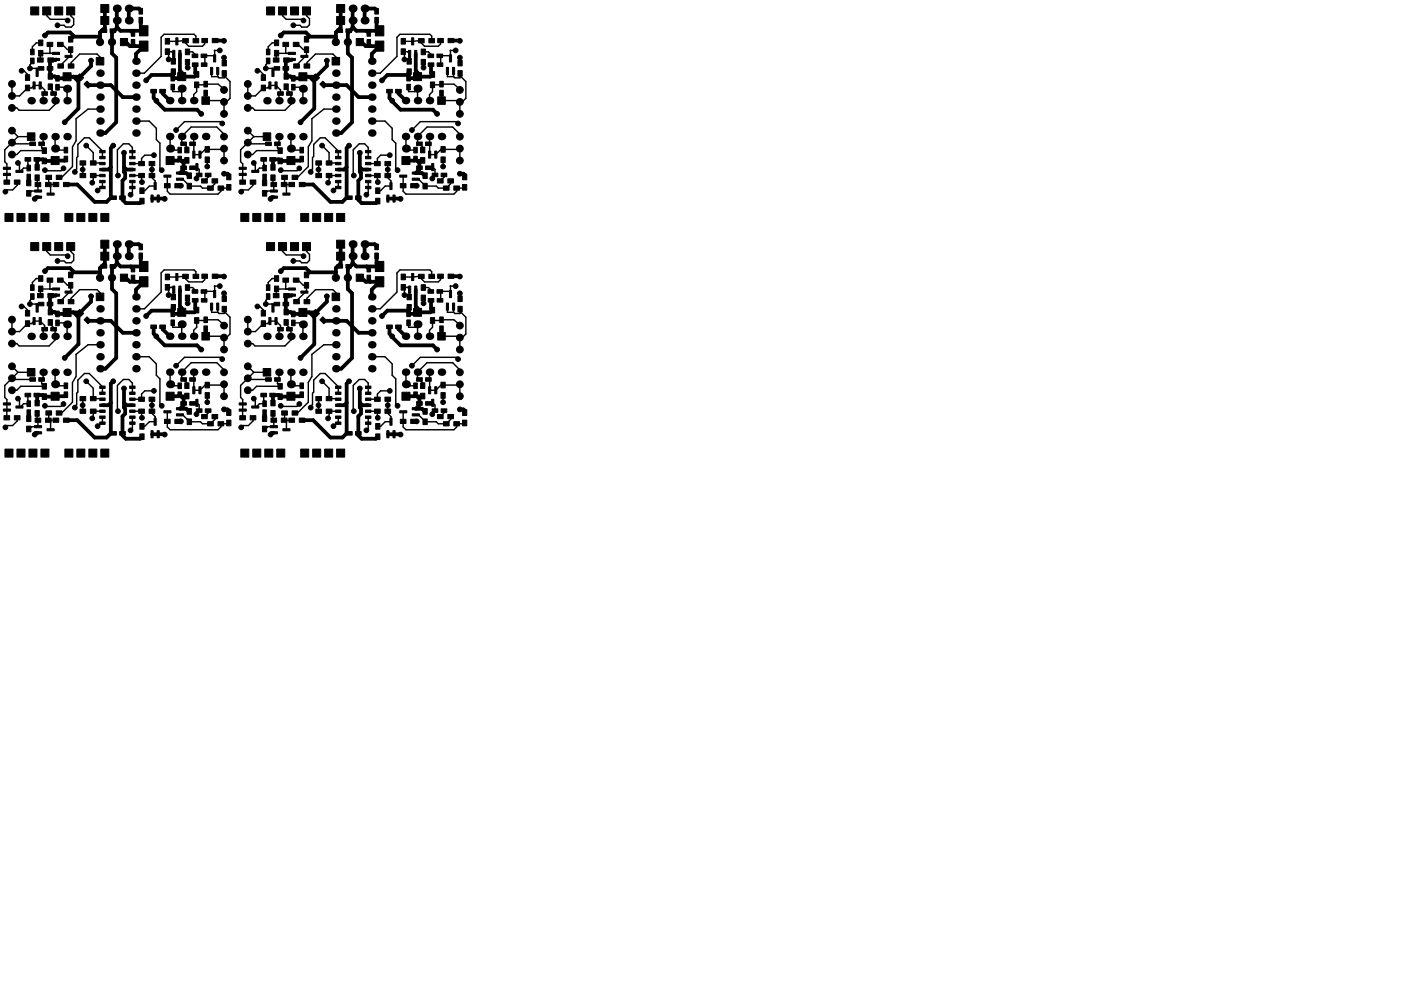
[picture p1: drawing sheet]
<svg xmlns="http://www.w3.org/2000/svg" width="297mm" height="210mm" viewBox="0 0 297 210" stroke-linecap="round" stroke-linejoin="round" font-family="sans-serif">
<g fill="#000" stroke="#000" stroke-width=".21">
<path d="M5.4 15.9h.9v1.2h-.9zM5.4 18.1h.9v1.2h-.9zM6.5 10.4h.7v1.2h-.7zM6.5 12.3h.7v1.2h-.7zM6.5 1.5h1.7v1.7h-1.7zM7 17.4h.4v1.5h-.4zM7.6 14.7h.5v1.5h-.5zM8 12.3h1.2v.9h-1.2zM8.1 14.1h1.2v.8h-1.2zM8.3 17.4h.4v1.5h-.4zM9.1 1.5h1.7v1.7h-1.7zM8.2 10.7h.9v1.2h-.9z"/>
<path d="M8.2 8.5h.9v1.2h-.9zM10 14.1h1.2v.8h-1.2zM10.2 12.3h1.2v.9h-1.2zM10.2 17.8h.9v1.2h-.9zM10.2 15.6h.9v1.2h-.9zM11.1 11.1h1.5v.4h-1.5zM11.1 12.4h1.5v.4h-1.5zM10 9h1.2v.9h-1.2zM11.6 1.5h1.7v1.7h-1.7zM11.8 17.9h.8v1.2h-.8zM11.8 16h.8v1.2h-.8zM13.4 15.4h1.7v1.7h-1.7z"/>
<path d="M12.2 9h1.2v.9h-1.2zM12.3 13.6h1.2v.9h-1.2zM13.8 11.7h1.5v.5h-1.5zM14.1 1.5h1.7v1.7h-1.7zM14.5 7.7h.9v1.2h-.9zM14.5 9.9h.9v1.2h-.9zM14.5 13.6h1.2v.9h-1.2zM16.9 15.7l.8 .8-.6 .6-.8-.8zM17.8 17.8l.7-.6 .8 .9-.6 .6zM20.4 12.2h1.6v1.6h-1.6zM21.4 6.1h1.2v.8h-1.2zM21.4 3.5h1.7v1.7h-1.7z"/>
<path d="M21.4 1h1.7v1.7h-1.7zM23.3 6.1h1.2v.8h-1.2zM25.5 8.2h1.5v1.5h-1.5zM27.8 8.4h.8v1.2h-.8zM27.8 6.5h.8v1.2h-.8zM29.5 3.7h.7v1.2h-.7zM29.5 1.8h.7v1.2h-.7zM29.6 8.7h1.8v2.2h-1.8zM29.6 5.5h1.8v2.1h-1.8zM32 19h1.2v.7h-1.2zM33.9 19h1.2v.7h-1.2zM35 8.2h.9v1.2h-.9z"/>
<path d="M35 10.4h.9v1.2h-.9zM36.3 12.4h.9v1.2h-.9zM36.3 14.6h.9v1.2h-.9zM36.6 10.7h.5v1.5h-.5zM36.2 17.9h.8v1.2h-.8zM36.2 16h.8v1.2h-.8zM37.3 8h.4v1.5h-.4zM37.7 15.4h1.7v1.7h-1.7zM37.9 10.7h.5v1.5h-.5zM38.7 8.2h1.2v.9h-1.2zM39.3 12.6h.9v1.2h-.9zM39.3 10.4h.9v1.2h-.9z"/>
<path d="M40.7 11.5h1.2v.7h-1.2zM40.8 13.3h1.2v.8h-1.2zM40.9 8.2h1.2v.9h-1.2zM41.3 17.4h.9v1.2h-.9zM41.3 15.2h.9v1.2h-.9zM42.6 11.5h1.2v.7h-1.2zM42.7 13.3h1.2v.8h-1.2zM43.2 17.3h.8v1.2h-.8zM42.8 8.2h1.2v.9h-1.2zM44.6 14.3h.5v1.5h-.5zM45.3 11.6h.4v1.5h-.4zM45.9 14.3h.5v1.5h-.5z"/>
<path d="M45 8.2h1.2v.9h-1.2zM47.1 12.8h.9v1.2h-.9zM47.1 15h.9v1.2h-.9zM55.4 15.9h.9v1.2h-.9zM55.4 18.1h.9v1.2h-.9zM56.5 10.4h.7v1.2h-.7zM56.5 12.3h.7v1.2h-.7zM56.5 1.5h1.7v1.7h-1.7zM57 17.4h.4v1.5h-.4zM57.6 14.7h.5v1.5h-.5zM58 12.3h1.2v.9h-1.2zM58.1 14.1h1.2v.8h-1.2z"/>
<path d="M58.3 17.4h.4v1.5h-.4zM59.1 1.5h1.7v1.7h-1.7zM58.2 10.7h.9v1.2h-.9zM58.2 8.5h.9v1.2h-.9zM60 14.1h1.2v.8h-1.2zM60.2 12.3h1.2v.9h-1.2zM60.2 17.8h.9v1.2h-.9zM60.2 15.6h.9v1.2h-.9zM61.1 11.1h1.5v.4h-1.5zM61.1 12.4h1.5v.4h-1.5zM60 9h1.2v.9h-1.2zM61.6 1.5h1.7v1.7h-1.7z"/>
<path d="M61.8 17.9h.8v1.2h-.8zM61.8 16h.8v1.2h-.8zM63.4 15.4h1.7v1.7h-1.7zM62.2 9h1.2v.9h-1.2zM62.3 13.6h1.2v.9h-1.2zM63.8 11.7h1.5v.5h-1.5zM64.1 1.5h1.7v1.7h-1.7zM64.5 7.7h.9v1.2h-.9zM64.5 9.9h.9v1.2h-.9zM64.5 13.6h1.2v.9h-1.2zM66.9 15.7l.8 .8-.6 .6-.8-.8zM67.8 17.8l.7-.6 .8 .9-.6 .6z"/>
<path d="M70.4 12.2h1.6v1.6h-1.6zM71.4 6.1h1.2v.8h-1.2zM71.4 3.5h1.7v1.7h-1.7zM71.4 1h1.7v1.7h-1.7zM73.3 6.1h1.2v.8h-1.2zM75.5 8.2h1.5v1.5h-1.5zM77.8 8.4h.8v1.2h-.8zM77.8 6.5h.8v1.2h-.8zM79.5 3.7h.7v1.2h-.7zM79.5 1.8h.7v1.2h-.7zM79.6 8.7h1.8v2.2h-1.8zM79.6 5.5h1.8v2.1h-1.8z"/>
<path d="M82 19h1.2v.7h-1.2zM83.9 19h1.2v.7h-1.2zM85.1 8.2h.9v1.2h-.9zM85.1 10.4h.9v1.2h-.9zM86.3 12.4h.9v1.2h-.9zM86.3 14.6h.9v1.2h-.9zM86.6 10.7h.5v1.5h-.5zM86.2 17.9h.8v1.2h-.8zM86.2 16h.8v1.2h-.8zM87.3 8h.4v1.5h-.4zM87.7 15.4h1.7v1.7h-1.7zM87.9 10.7h.5v1.5h-.5z"/>
<path d="M88.7 8.2h1.2v.9h-1.2zM89.3 12.6h.9v1.2h-.9zM89.3 10.4h.9v1.2h-.9zM90.7 11.5h1.2v.7h-1.2zM90.8 13.3h1.2v.8h-1.2zM90.9 8.2h1.2v.9h-1.2zM91.3 17.4h.9v1.2h-.9zM91.3 15.2h.9v1.2h-.9zM92.6 11.5h1.2v.7h-1.2zM92.7 13.3h1.2v.8h-1.2zM93.2 17.3h.8v1.2h-.8zM92.8 8.2h1.2v.9h-1.2z"/>
<path d="M94.6 14.3h.5v1.5h-.5zM95.3 11.6h.4v1.5h-.4zM95.9 14.3h.5v1.5h-.5zM95 8.2h1.2v.9h-1.2zM97.1 12.8h.9v1.2h-.9zM97.1 15h.9v1.2h-.9zM.7 35.5h1.5v.4h-1.5zM.7 36.8h1.5v.4h-1.5zM.8 38.2h1.2v.9h-1.2zM3.4 36.1h1.5v.5h-1.5zM3 38.2h1.2v.9h-1.2zM5.3 33.4h1.2v.8h-1.2z"/>
<path d="M6.3 30.1h1.2v.8h-1.2zM5.7 37h.8v1.2h-.8zM5.7 35.1h.8v1.2h-.8zM5.6 38.2h.9v1.2h-.9zM7.2 33.4h1.2v.8h-1.2zM5.8 28.2h1.6v1.6h-1.6zM8.2 30.1h1.2v.8h-1.2zM7.4 37.1h.9v1.2h-.9zM7.4 34.9h.9v1.2h-.9zM7.4 38.7h1.2v.9h-1.2zM8.9 19.5h1.2v.7h-1.2zM8.9 31.4h.9v1.2h-.9z"/>
<path d="M8.9 33.6h.9v1.2h-.9zM10.8 19.5h1.2v.7h-1.2zM9.6 38.7h1.2v.9h-1.2zM9.7 37.2h1.2v.9h-1.2zM11.3 38.7h1.2v.9h-1.2zM10.8 33.2h1.7v1.7h-1.7zM11.9 37.2h1.2v.9h-1.2zM13.6 31.2h.7v1.2h-.7zM13.6 33.1h.7v1.2h-.7zM13.5 38.7h1.2v.9h-1.2zM17 36.8h1.2v.9h-1.2zM17 34.1h1.2v.9h-1.2z"/>
<path d="M19.2 36.8h1.2v.9h-1.2zM19.2 34.1h1.2v.9h-1.2zM21.1 31.9h1.2v.5h-1.2zM21.1 33.2h1.2v.5h-1.2zM21.1 34.4h1.2v.6h-1.2zM21.1 35.7h1.2v.5h-1.2zM21.1 37h1.2v.5h-1.2zM21.1 38.3h1.2v.5h-1.2zM21.1 39.5h1.2v.5h-1.2zM27.5 39.5h1.1v.5h-1.1zM27.5 38.3h1.1v.5h-1.1zM27.5 35.7h1.1v.5h-1.1z"/>
<path d="M27.5 34.4h1.1v.6h-1.1zM27.5 33.2h1.1v.5h-1.1zM27.5 31.9h1.1v.5h-1.1zM27.5 37h1.1v.5h-1.1zM29.4 34.3h1.2v.9h-1.2zM29.4 36.8h1.2v.9h-1.2zM29.6 39.9h.9v1.2h-.9zM31.6 34.3h1.2v.9h-1.2zM31.6 36.8h1.2v.9h-1.2zM34.9 39h1.2v.9h-1.2zM34.7 37.1h1.6v.5h-1.6zM35.2 33.2h1.7v1.7h-1.7z"/>
<path d="M37.7 31.2h.8v1.2h-.8zM37.7 33.1h.8v1.2h-.8zM37.1 39h1.2v.9h-1.2zM37.4 37.8h1.5v.4h-1.5zM37.4 36.5h1.5v.4h-1.5zM39.2 31.2h.9v1.2h-.9zM39.2 33.4h.9v1.2h-.9zM38.3 30.1h1.2v.8h-1.2zM38.3 35.2h1.2v.8h-1.2zM39.7 36.7h.9v1.2h-.9zM40.9 32.1h.4v1.5h-.4zM40.2 30.1h1.2v.8h-1.2z"/>
<path d="M40.2 35.2h1.2v.8h-1.2zM41.5 34.7h.5v1.5h-.5zM42.2 32.1h.4v1.5h-.4zM42.8 20.5h1.6v1.6h-1.6zM41.6 36.7h1.2v.8h-1.2zM42.7 37.9h1.2v.9h-1.2zM43.2 19.2h.8v1.2h-.8zM43.5 33.3h.9v1.2h-.9zM43.5 31.1h.9v1.2h-.9zM43.5 36.7h1.2v.8h-1.2zM44 39.5h1.2v.9h-1.2zM45 37.9h1.2v.9h-1.2z"/>
<path d="M46.2 39.5h1.2v.9h-1.2zM48.1 36.9h.9v1.2h-.9zM48.1 39.1h.9v1.2h-.9zM50.7 35.5h1.5v.4h-1.5zM50.7 36.8h1.5v.4h-1.5zM50.8 38.2h1.2v.9h-1.2zM53.4 36.1h1.5v.5h-1.5zM53 38.2h1.2v.9h-1.2zM55.3 33.4h1.2v.8h-1.2zM56.3 30.1h1.2v.8h-1.2zM55.7 37h.8v1.2h-.8zM55.7 35.1h.8v1.2h-.8z"/>
<path d="M55.6 38.2h.9v1.2h-.9zM57.2 33.4h1.2v.8h-1.2zM55.8 28.2h1.6v1.6h-1.6zM58.2 30.1h1.2v.8h-1.2zM57.4 37.1h.9v1.2h-.9zM57.4 34.9h.9v1.2h-.9zM57.4 38.7h1.2v.9h-1.2zM58.9 19.5h1.2v.7h-1.2zM58.9 31.4h.9v1.2h-.9zM58.9 33.6h.9v1.2h-.9zM60.8 19.5h1.2v.7h-1.2zM59.6 38.7h1.2v.9h-1.2z"/>
<path d="M59.7 37.2h1.2v.9h-1.2zM61.3 38.7h1.2v.9h-1.2zM60.8 33.2h1.7v1.7h-1.7zM61.9 37.2h1.2v.9h-1.2zM63.6 31.2h.7v1.2h-.7zM63.6 33.1h.7v1.2h-.7zM63.5 38.7h1.2v.9h-1.2zM67 36.8h1.2v.9h-1.2zM67 34.1h1.2v.9h-1.2zM69.2 36.8h1.2v.9h-1.2zM69.2 34.1h1.2v.9h-1.2zM71.1 31.9h1.2v.5h-1.2z"/>
<path d="M71.1 33.2h1.2v.5h-1.2zM71.1 34.4h1.2v.6h-1.2zM71.1 35.7h1.2v.5h-1.2zM71.1 37h1.2v.5h-1.2zM71.1 38.3h1.2v.5h-1.2zM71.1 39.5h1.2v.5h-1.2zM77.5 39.5h1.1v.5h-1.1zM77.5 38.3h1.1v.5h-1.1zM77.5 35.7h1.1v.5h-1.1zM77.5 34.4h1.1v.6h-1.1zM77.5 33.2h1.1v.5h-1.1zM77.5 31.9h1.1v.5h-1.1z"/>
<path d="M77.5 37h1.1v.5h-1.1zM79.4 34.3h1.2v.9h-1.2zM79.4 36.8h1.2v.9h-1.2zM79.6 39.9h.9v1.2h-.9zM81.6 34.3h1.2v.9h-1.2zM81.6 36.8h1.2v.9h-1.2zM84.9 39h1.2v.9h-1.2zM84.7 37.1h1.6v.5h-1.6zM85.2 33.2h1.7v1.7h-1.7zM87.7 31.2h.8v1.2h-.8zM87.7 33.1h.8v1.2h-.8zM87.1 39h1.2v.9h-1.2z"/>
<path d="M87.4 37.8h1.5v.4h-1.5zM87.4 36.5h1.5v.4h-1.5zM89.2 31.2h.9v1.2h-.9zM89.2 33.4h.9v1.2h-.9zM88.3 35.2h1.2v.8h-1.2zM88.3 30.1h1.2v.8h-1.2zM89.7 36.7h.9v1.2h-.9zM90.9 32.1h.4v1.5h-.4zM90.2 35.2h1.2v.8h-1.2zM90.2 30.1h1.2v.8h-1.2zM91.5 34.7h.5v1.5h-.5zM92.2 32.1h.4v1.5h-.4z"/>
<path d="M92.8 20.5h1.6v1.6h-1.6zM91.6 36.7h1.2v.8h-1.2zM92.7 37.9h1.3v.9h-1.3zM93.2 19.2h.8v1.2h-.8zM93.5 33.3h.9v1.2h-.9zM93.5 31.1h.9v1.2h-.9zM93.5 36.7h1.2v.8h-1.2zM94 39.5h1.2v.9h-1.2zM95 37.9h1.1v.9h-1.1zM96.2 39.5h1.2v.9h-1.2zM98.1 36.9h.9v1.2h-.9zM98.1 39.1h.9v1.2h-.9z"/>
<path d="M1.1 45.3h1.7v1.7h-1.7zM3.6 45.3h1.7v1.7h-1.7zM6.1 45.3h1.7v1.7h-1.7zM6.5 51.5h1.7v1.7h-1.7zM5.6 40.4h.9v1.2h-.9zM7.3 40.3h1.5v.5h-1.5zM7.3 41.6h1.5v.5h-1.5zM8.7 45.3h1.7v1.7h-1.7zM9.1 51.5h1.7v1.7h-1.7zM8.2 58.5h.9v1.2h-.9zM10 41h1.5v.4h-1.5zM10 59h1.2v.9h-1.2z"/>
<path d="M11.6 51.5h1.7v1.7h-1.7zM12.2 59h1.2v.9h-1.2zM13.8 45.3h1.7v1.7h-1.7zM14.1 51.5h1.7v1.7h-1.7zM14.5 57.7h.9v1.2h-.9zM14.5 59.9h.9v1.2h-.9zM16.3 45.3h1.7v1.7h-1.7zM18.8 45.3h1.7v1.7h-1.7zM21.4 45.3h1.7v1.7h-1.7zM21.4 56.1h1.2v.8h-1.2zM21.4 53.5h1.7v1.7h-1.7zM21.4 51h1.7v1.7h-1.7z"/>
<path d="M23.3 56.1h1.2v.8h-1.2zM23.5 41.6h1.2v.7h-1.2zM25.4 41.6h1.2v.7h-1.2zM25.5 58.2h1.5v1.5h-1.5zM27.8 58.4h.8v1.2h-.8zM27.8 56.5h.8v1.2h-.8zM29.6 42.1h.9v1.2h-.9zM29.5 53.7h.7v1.2h-.7zM29.5 51.8h.7v1.2h-.7zM29.6 55.5h1.8v2.1h-1.8zM32 41.4h.5v1.5h-.5zM32.7 38.7h.4v1.5h-.4z"/>
<path d="M33.3 41.4h.5v1.5h-.5zM35 58.2h.9v1.2h-.9zM37.3 58h.4v1.5h-.4zM38.7 58.2h1.2v.9h-1.2zM39.7 38.9h.9v1.2h-.9zM40.9 58.2h1.2v.9h-1.2zM42.8 58.2h1.2v.9h-1.2zM45 58.2h1.2v.9h-1.2zM51.1 45.3h1.7v1.7h-1.7zM53.6 45.3h1.7v1.7h-1.7zM56.1 45.3h1.7v1.7h-1.7zM56.5 51.5h1.7v1.7h-1.7z"/>
<path d="M55.6 40.4h.9v1.2h-.9zM57.3 40.3h1.5v.5h-1.5zM57.3 41.6h1.5v.5h-1.5zM58.7 45.3h1.7v1.7h-1.7zM59.1 51.5h1.7v1.7h-1.7zM58.2 58.5h.9v1.2h-.9zM60 41h1.5v.4h-1.5zM60 59h1.2v.9h-1.2zM61.6 51.5h1.7v1.7h-1.7zM62.2 59h1.2v.9h-1.2zM63.8 45.3h1.7v1.7h-1.7zM64.1 51.5h1.7v1.7h-1.7z"/>
<path d="M64.5 57.7h.9v1.2h-.9zM64.5 59.9h.9v1.2h-.9zM66.3 45.3h1.7v1.7h-1.7zM68.8 45.3h1.7v1.7h-1.7zM71.4 45.3h1.7v1.7h-1.7zM71.4 56.1h1.2v.8h-1.2zM71.4 53.5h1.7v1.7h-1.7zM71.4 51h1.7v1.7h-1.7zM73.3 56.1h1.2v.8h-1.2zM73.5 41.6h1.2v.7h-1.2zM75.4 41.6h1.2v.7h-1.2zM75.5 58.2h1.5v1.5h-1.5z"/>
<path d="M77.8 58.4h.8v1.2h-.8zM77.8 56.5h.8v1.2h-.8zM79.6 42.1h.9v1.2h-.9zM79.5 53.7h.7v1.2h-.7zM79.5 51.8h.7v1.2h-.7zM79.6 55.5h1.8v2.1h-1.8zM82 41.4h.5v1.5h-.5zM82.7 38.7h.4v1.5h-.4zM83.3 41.4h.5v1.5h-.5zM85.1 58.2h.9v1.2h-.9zM87.3 58h.4v1.5h-.4zM88.7 58.2h1.2v.9h-1.2z"/>
<path d="M89.7 38.9h.9v1.2h-.9zM90.9 58.2h1.2v.9h-1.2zM92.8 58.2h1.2v.9h-1.2zM95 58.2h1.2v.9h-1.2zM5.4 65.9h.9v1.2h-.9zM5.4 68.1h.9v1.2h-.9zM6.5 60.4h.7v1.2h-.7zM6.5 62.3h.7v1.2h-.7zM7 67.4h.4v1.5h-.4zM5.8 78.2h1.6v1.6h-1.6zM7.6 64.7h.5v1.5h-.5zM8 62.3h1.2v.9h-1.2z"/>
<path d="M8.1 64.1h1.2v.8h-1.2zM8.3 67.4h.4v1.5h-.4zM8.9 69.5h1.2v.7h-1.2zM8.2 60.7h.9v1.2h-.9zM10 64.1h1.2v.8h-1.2zM10.2 62.3h1.2v.9h-1.2zM10.8 69.5h1.2v.7h-1.2zM10.2 67.8h.9v1.2h-.9zM10.2 65.6h.9v1.2h-.9zM11.1 61.1h1.5v.4h-1.5zM11.1 62.4h1.5v.4h-1.5zM11.8 67.9h.8v1.2h-.8z"/>
<path d="M11.8 66h.8v1.2h-.8zM13.4 65.4h1.7v1.7h-1.7zM12.3 63.6h1.2v.9h-1.2zM13.8 61.7h1.5v.5h-1.5zM14.5 63.6h1.2v.9h-1.2zM16.3 66.3l.6-.6 .8 .8-.6 .6zM18.5 67.2l.8 .9-.6 .6-.9-.9zM20.4 62.2h1.6v1.6h-1.6zM29.6 58.7h1.8v2.2h-1.8zM32 69h1.2v.7h-1.2zM33.9 69h1.2v.7h-1.2zM35 60.4h.9v1.2h-.9z"/>
<path d="M36.3 62.4h.9v1.2h-.9zM36.3 64.6h.9v1.2h-.9zM36.6 60.7h.5v1.5h-.5zM36.2 67.9h.8v1.2h-.8zM36.2 66h.8v1.2h-.8zM37.7 65.4h1.7v1.7h-1.7zM37.9 60.7h.5v1.5h-.5zM39.3 62.6h.9v1.2h-.9zM39.3 60.4h.9v1.2h-.9zM40.7 61.5h1.2v.7h-1.2zM40.8 63.3h1.2v.8h-1.2zM41.3 67.4h.9v1.2h-.9z"/>
<path d="M41.3 65.2h.9v1.2h-.9zM42.6 61.5h1.2v.7h-1.2zM42.8 70.5h1.6v1.6h-1.6zM42.7 63.3h1.2v.8h-1.2zM43.2 69.2h.8v1.2h-.8zM43.2 67.3h.8v1.2h-.8zM44.6 64.3h.5v1.5h-.5zM45.3 61.6h.4v1.5h-.4zM45.9 64.3h.5v1.5h-.5zM47.1 62.8h.9v1.2h-.9zM47.1 65h.9v1.2h-.9zM55.4 65.9h.9v1.2h-.9z"/>
<path d="M55.4 68.1h.9v1.2h-.9zM56.5 60.4h.7v1.2h-.7zM56.5 62.3h.7v1.2h-.7zM57 67.4h.4v1.5h-.4zM55.8 78.2h1.6v1.6h-1.6zM57.6 64.7h.5v1.5h-.5zM58 62.3h1.2v.9h-1.2zM58.1 64.1h1.2v.8h-1.2zM58.3 67.4h.4v1.5h-.4zM58.9 69.5h1.2v.7h-1.2zM58.2 60.7h.9v1.2h-.9zM60 64.1h1.2v.8h-1.2z"/>
<path d="M60.2 62.3h1.2v.9h-1.2zM60.8 69.5h1.2v.7h-1.2zM60.2 67.8h.9v1.2h-.9zM60.2 65.6h.9v1.2h-.9zM61.1 61.1h1.5v.4h-1.5zM61.1 62.4h1.5v.4h-1.5zM61.8 67.9h.8v1.2h-.8zM61.8 66h.8v1.2h-.8zM63.4 65.4h1.7v1.7h-1.7zM62.3 63.6h1.2v.9h-1.2zM63.8 61.7h1.5v.5h-1.5zM64.5 63.6h1.2v.9h-1.2z"/>
<path d="M66.3 66.3l.6-.6 .8 .8-.6 .6zM68.5 67.2l.8 .9-.6 .6-.9-.9zM70.4 62.2h1.6v1.6h-1.6zM79.6 58.7h1.8v2.2h-1.8zM82 69h1.2v.7h-1.2zM83.9 69h1.2v.7h-1.2zM85.1 60.4h.9v1.2h-.9zM86.3 62.4h.9v1.2h-.9zM86.3 64.6h.9v1.2h-.9zM86.6 60.7h.5v1.5h-.5zM86.2 67.9h.8v1.2h-.8zM86.2 66h.8v1.2h-.8z"/>
<path d="M87.7 65.4h1.7v1.7h-1.7zM87.9 60.7h.5v1.5h-.5zM89.3 62.6h.9v1.2h-.9zM89.3 60.4h.9v1.2h-.9zM90.7 61.5h1.2v.7h-1.2zM90.8 63.3h1.2v.8h-1.2zM91.3 67.4h.9v1.2h-.9zM91.3 65.2h.9v1.2h-.9zM92.6 61.5h1.2v.7h-1.2zM92.8 70.5h1.6v1.6h-1.6zM92.7 63.3h1.2v.8h-1.2zM93.2 69.2h.8v1.2h-.8z"/>
<path d="M93.2 67.3h.8v1.2h-.8zM94.6 64.3h.5v1.5h-.5zM95.3 61.6h.4v1.5h-.4zM95.9 64.3h.5v1.5h-.5zM97.1 62.8h.9v1.2h-.9zM97.1 65h.9v1.2h-.9zM.7 85.5h1.5v.4h-1.5zM.7 86.8h1.5v.4h-1.5zM1.1 95.3h1.7v1.7h-1.7zM.8 88.2h1.2v.9h-1.2zM3.4 86.1h1.5v.5h-1.5zM3.6 95.3h1.7v1.7h-1.7z"/>
<path d="M3 88.2h1.2v.9h-1.2zM5.3 83.4h1.2v.8h-1.2zM6.1 95.3h1.7v1.7h-1.7zM6.3 80.1h1.2v.8h-1.2zM5.7 87h.8v1.2h-.8zM5.7 85.1h.8v1.2h-.8zM5.6 90.4h.9v1.2h-.9zM5.6 88.2h.9v1.2h-.9zM7.2 83.4h1.2v.8h-1.2zM7.3 90.3h1.5v.5h-1.5zM7.3 91.6h1.5v.5h-1.5zM8.2 80.1h1.2v.8h-1.2z"/>
<path d="M7.4 87.1h.9v1.2h-.9zM7.4 84.9h.9v1.2h-.9zM7.4 88.7h1.2v.9h-1.2zM8.7 95.3h1.7v1.7h-1.7zM8.9 81.4h.9v1.2h-.9zM8.9 83.6h.9v1.2h-.9zM10 91h1.5v.4h-1.5zM9.6 88.7h1.2v.9h-1.2zM9.7 87.2h1.2v.9h-1.2zM11.3 88.7h1.2v.9h-1.2zM10.8 83.2h1.7v1.7h-1.7zM11.9 87.2h1.2v.9h-1.2z"/>
<path d="M13.6 81.2h.7v1.2h-.7zM13.6 83.1h.7v1.2h-.7zM13.8 95.3h1.7v1.7h-1.7zM13.5 88.7h1.2v.9h-1.2zM16.3 95.3h1.7v1.7h-1.7zM17 86.8h1.2v.9h-1.2zM17 84.1h1.2v.9h-1.2zM18.8 95.3h1.7v1.7h-1.7zM19.2 86.8h1.2v.9h-1.2zM19.2 84.1h1.2v.9h-1.2zM21.1 81.9h1.2v.5h-1.2zM21.1 83.2h1.2v.5h-1.2z"/>
<path d="M21.1 84.4h1.2v.6h-1.2zM21.1 85.7h1.2v.5h-1.2zM21.1 87h1.2v.5h-1.2zM21.1 88.3h1.2v.5h-1.2zM21.1 89.5h1.2v.5h-1.2zM21.4 95.3h1.7v1.7h-1.7zM23.5 91.6h1.2v.7h-1.2zM25.4 91.6h1.2v.7h-1.2zM27.5 89.5h1.1v.5h-1.1zM27.5 88.3h1.1v.5h-1.1zM27.5 85.7h1.1v.5h-1.1zM27.5 84.4h1.1v.6h-1.1z"/>
<path d="M27.5 83.2h1.1v.5h-1.1zM27.5 81.9h1.1v.5h-1.1zM27.5 87h1.1v.5h-1.1zM29.4 84.3h1.2v.9h-1.2zM29.4 86.8h1.2v.9h-1.2zM29.6 89.9h.9v1.2h-.9zM29.6 92.1h.9v1.2h-.9zM31.6 84.3h1.2v.9h-1.2zM31.6 86.8h1.2v.9h-1.2zM32 91.4h.5v1.5h-.5zM32.7 88.7h.4v1.5h-.4zM33.3 91.4h.5v1.5h-.5z"/>
<path d="M34.9 89h1.2v.9h-1.2zM34.7 87.1h1.6v.5h-1.6zM35.2 83.2h1.7v1.7h-1.7zM37.7 81.2h.8v1.2h-.8zM37.7 83.1h.8v1.2h-.8zM37.1 89h1.2v.9h-1.2zM37.4 87.8h1.5v.4h-1.5zM37.4 86.5h1.5v.4h-1.5zM39.2 81.2h.9v1.2h-.9zM39.2 83.4h.9v1.2h-.9zM38.3 85.2h1.2v.8h-1.2zM38.3 80.1h1.2v.8h-1.2z"/>
<path d="M39.7 88.9h.9v1.2h-.9zM39.7 86.7h.9v1.2h-.9zM40.9 82.1h.4v1.5h-.4zM40.2 85.2h1.2v.8h-1.2zM40.2 80.1h1.2v.8h-1.2zM41.5 84.7h.5v1.5h-.5zM42.2 82.1h.4v1.5h-.4zM41.6 86.7h1.2v.8h-1.2zM42.7 87.9h1.2v.9h-1.2zM43.5 83.3h.9v1.2h-.9zM43.5 81.1h.9v1.2h-.9zM43.5 86.7h1.2v.8h-1.2z"/>
<path d="M44 89.5h1.2v.9h-1.2zM45 87.9h1.2v.9h-1.2zM46.2 89.5h1.2v.9h-1.2zM48.1 86.9h.9v1.2h-.9zM48.1 89.1h.9v1.2h-.9zM50.7 85.5h1.5v.4h-1.5zM50.7 86.8h1.5v.4h-1.5zM51.1 95.3h1.7v1.7h-1.7zM50.8 88.2h1.2v.9h-1.2zM53.4 86.1h1.5v.5h-1.5zM53.6 95.3h1.7v1.7h-1.7zM53 88.2h1.2v.9h-1.2z"/>
<path d="M55.3 83.4h1.2v.8h-1.2zM56.1 95.3h1.7v1.7h-1.7zM56.3 80.1h1.2v.8h-1.2zM55.7 87h.8v1.2h-.8zM55.7 85.1h.8v1.2h-.8zM55.6 90.4h.9v1.2h-.9zM55.6 88.2h.9v1.2h-.9zM57.2 83.4h1.2v.8h-1.2zM57.3 90.3h1.5v.5h-1.5zM57.3 91.6h1.5v.5h-1.5zM58.2 80.1h1.2v.8h-1.2zM57.4 87.1h.9v1.2h-.9z"/>
<path d="M57.4 84.9h.9v1.2h-.9zM57.4 88.7h1.2v.9h-1.2zM58.7 95.3h1.7v1.7h-1.7zM58.9 81.4h.9v1.2h-.9zM58.9 83.6h.9v1.2h-.9zM60 91h1.5v.4h-1.5zM59.6 88.7h1.2v.9h-1.2zM59.7 87.2h1.2v.9h-1.2zM61.3 88.7h1.2v.9h-1.2zM60.8 83.2h1.7v1.7h-1.7zM61.9 87.2h1.2v.9h-1.2zM63.6 81.2h.7v1.2h-.7z"/>
<path d="M63.6 83.1h.7v1.2h-.7zM63.8 95.3h1.7v1.7h-1.7zM63.5 88.7h1.2v.9h-1.2zM66.3 95.3h1.7v1.7h-1.7zM67 86.8h1.2v.9h-1.2zM67 84.1h1.2v.9h-1.2zM68.8 95.3h1.7v1.7h-1.7zM69.2 86.8h1.2v.9h-1.2zM69.2 84.1h1.2v.9h-1.2zM71.1 81.9h1.2v.5h-1.2zM71.1 83.2h1.2v.5h-1.2zM71.1 84.4h1.2v.6h-1.2z"/>
<path d="M71.1 85.7h1.2v.5h-1.2zM71.1 87h1.2v.5h-1.2zM71.1 88.3h1.2v.5h-1.2zM71.1 89.5h1.2v.5h-1.2zM71.4 95.3h1.7v1.7h-1.7zM73.5 91.6h1.2v.7h-1.2zM75.4 91.6h1.2v.7h-1.2zM77.5 89.5h1.1v.5h-1.1zM77.5 88.3h1.1v.5h-1.1zM77.5 85.7h1.1v.5h-1.1zM77.5 84.4h1.1v.6h-1.1zM77.5 83.2h1.1v.5h-1.1z"/>
<path d="M77.5 81.9h1.1v.5h-1.1zM77.5 87h1.1v.5h-1.1zM79.4 84.3h1.2v.9h-1.2zM79.4 86.8h1.2v.9h-1.2zM79.6 89.9h.9v1.2h-.9zM79.6 92.1h.9v1.2h-.9zM81.6 84.3h1.2v.9h-1.2zM81.6 86.8h1.2v.9h-1.2zM82 91.4h.5v1.5h-.5zM82.7 88.7h.4v1.5h-.4zM83.3 91.4h.5v1.5h-.5zM84.9 89h1.2v.9h-1.2z"/>
<path d="M84.7 87.1h1.6v.5h-1.6zM85.2 83.2h1.7v1.7h-1.7zM87.7 81.2h.8v1.2h-.8zM87.7 83.1h.8v1.2h-.8zM87.1 89h1.2v.9h-1.2zM87.4 87.8h1.5v.4h-1.5zM87.4 86.5h1.5v.4h-1.5zM89.2 81.2h.9v1.2h-.9zM89.2 83.4h.9v1.2h-.9zM88.3 85.2h1.2v.8h-1.2zM88.3 80.1h1.2v.8h-1.2zM89.7 88.9h.9v1.2h-.9z"/>
<path d="M89.7 86.7h.9v1.2h-.9zM90.9 82.1h.4v1.5h-.4zM90.2 85.2h1.2v.8h-1.2zM90.2 80.1h1.2v.8h-1.2zM91.5 84.7h.5v1.5h-.5zM92.2 82.1h.4v1.5h-.4zM91.6 86.7h1.2v.8h-1.2zM92.7 87.9h1.3v.9h-1.3zM93.5 83.3h.9v1.2h-.9zM93.5 81.1h.9v1.2h-.9zM93.5 86.7h1.2v.8h-1.2zM94 89.5h1.2v.9h-1.2z"/>
<path d="M95 87.9h1.1v.9h-1.1zM96.2 89.5h1.2v.9h-1.2zM98.1 86.9h.9v1.2h-.9zM98.1 89.1h.9v1.2h-.9z"/>
<circle cx="2.5" cy="17.8" r=".72"/>
<circle cx="4.6" cy="15" r=".5"/>
<circle cx="6.3" cy="14.5" r=".5"/>
<circle cx="9.5" cy="7.5" r=".5"/>
<circle cx="12.2" cy="5.4" r=".5"/>
<circle cx="14.4" cy="4.4" r=".5"/>
<circle cx="19.3" cy="12.9" r=".5"/>
<circle cx="21.2" cy="8.9" r=".76"/>
<circle cx="23.7" cy="8.9" r=".76"/>
<circle cx="31" cy="17.1" r=".5"/>
<circle cx="35.8" cy="12.6" r=".5"/>
<circle cx="39.8" cy="14.4" r=".5"/>
<circle cx="46.6" cy="10.7" r=".5"/>
<circle cx="47.5" cy="19.1" r=".72"/>
<circle cx="47.5" cy="12.2" r=".5"/>
<circle cx="47.5" cy="8.7" r=".5"/>
<circle cx="52.5" cy="17.8" r=".72"/>
<circle cx="54.6" cy="15" r=".5"/>
<circle cx="56.4" cy="14.5" r=".5"/>
<circle cx="59.5" cy="7.5" r=".5"/>
<circle cx="62.2" cy="5.4" r=".5"/>
<circle cx="64.4" cy="4.4" r=".5"/>
<circle cx="69.3" cy="12.9" r=".5"/>
<circle cx="71.2" cy="8.9" r=".76"/>
<circle cx="73.7" cy="8.9" r=".76"/>
<circle cx="81" cy="17.1" r=".5"/>
<circle cx="85.8" cy="12.6" r=".5"/>
<circle cx="89.8" cy="14.4" r=".5"/>
<circle cx="96.6" cy="10.7" r=".5"/>
<circle cx="97.5" cy="19.1" r=".72"/>
<circle cx="97.5" cy="12.2" r=".5"/>
<circle cx="97.5" cy="8.7" r=".5"/>
<circle cx="2.5" cy="32.8" r=".72"/>
<circle cx="2.5" cy="27.7" r=".72"/>
<circle cx="2.5" cy="22.9" r=".72"/>
<circle cx="2.5" cy="30.3" r=".72"/>
<circle cx="2.5" cy="20.4" r=".72"/>
<circle cx="3.8" cy="34.6" r=".5"/>
<circle cx="9.5" cy="36.1" r=".5"/>
<circle cx="13.5" cy="35.7" r=".5"/>
<circle cx="13.7" cy="25.9" r=".5"/>
<circle cx="15.9" cy="36.5" r=".5"/>
<circle cx="17.5" cy="36" r=".5"/>
<circle cx="18.3" cy="30.9" r=".5"/>
<circle cx="19.6" cy="38.8" r=".5"/>
<circle cx="24" cy="30.9" r=".5"/>
<circle cx="25" cy="37.2" r=".5"/>
<circle cx="26.3" cy="32.4" r=".5"/>
<circle cx="30.1" cy="38.6" r=".5"/>
<circle cx="32.2" cy="36" r=".5"/>
<circle cx="32.6" cy="32.9" r=".5"/>
<circle cx="33.1" cy="21.4" r=".5"/>
<circle cx="34.3" cy="36.1" r=".5"/>
<circle cx="37.3" cy="27.6" r=".5"/>
<circle cx="38.4" cy="39.4" r=".5"/>
<circle cx="41.7" cy="37.9" r=".5"/>
<circle cx="42.7" cy="24.2" r=".5"/>
<circle cx="43.9" cy="35.3" r=".5"/>
<circle cx="47.1" cy="26.2" r=".5"/>
<circle cx="47.5" cy="21.6" r=".72"/>
<circle cx="47.5" cy="31.5" r=".72"/>
<circle cx="47.5" cy="34.1" r=".72"/>
<circle cx="47.5" cy="29" r=".72"/>
<circle cx="47.5" cy="24.2" r=".72"/>
<circle cx="47.5" cy="36.9" r=".5"/>
<circle cx="52.5" cy="30.3" r=".72"/>
<circle cx="52.5" cy="27.7" r=".72"/>
<circle cx="52.5" cy="22.9" r=".72"/>
<circle cx="52.5" cy="32.8" r=".72"/>
<circle cx="52.5" cy="20.4" r=".72"/>
<circle cx="53.8" cy="34.6" r=".5"/>
<circle cx="59.5" cy="36.1" r=".5"/>
<circle cx="63.5" cy="35.7" r=".5"/>
<circle cx="63.7" cy="25.9" r=".5"/>
<circle cx="65.9" cy="36.5" r=".5"/>
<circle cx="67.5" cy="36" r=".5"/>
<circle cx="68.3" cy="30.9" r=".5"/>
<circle cx="69.6" cy="38.8" r=".5"/>
<circle cx="74" cy="30.9" r=".5"/>
<circle cx="75" cy="37.2" r=".5"/>
<circle cx="76.3" cy="32.4" r=".5"/>
<circle cx="80.1" cy="38.6" r=".5"/>
<circle cx="82.2" cy="36" r=".5"/>
<circle cx="82.6" cy="32.9" r=".5"/>
<circle cx="83.1" cy="21.4" r=".5"/>
<circle cx="84.3" cy="36.1" r=".5"/>
<circle cx="87.3" cy="27.6" r=".5"/>
<circle cx="88.4" cy="39.4" r=".5"/>
<circle cx="91.7" cy="37.9" r=".5"/>
<circle cx="92.7" cy="24.2" r=".5"/>
<circle cx="93.9" cy="35.3" r=".5"/>
<circle cx="97.1" cy="26.2" r=".5"/>
<circle cx="97.5" cy="29" r=".72"/>
<circle cx="97.5" cy="34.1" r=".72"/>
<circle cx="97.5" cy="31.5" r=".72"/>
<circle cx="97.5" cy="24.2" r=".72"/>
<circle cx="97.5" cy="21.6" r=".72"/>
<circle cx="97.5" cy="36.9" r=".5"/>
<circle cx="1.1" cy="40.7" r=".5"/>
<circle cx="7.4" cy="42.2" r=".5"/>
<circle cx="9.5" cy="57.5" r=".5"/>
<circle cx="12.2" cy="55.4" r=".5"/>
<circle cx="14.4" cy="54.4" r=".5"/>
<circle cx="20.7" cy="40.4" r=".5"/>
<circle cx="21.2" cy="58.9" r=".76"/>
<circle cx="23.7" cy="58.9" r=".76"/>
<circle cx="27.7" cy="41.3" r=".5"/>
<circle cx="34.9" cy="42.2" r=".5"/>
<circle cx="47.5" cy="58.7" r=".5"/>
<circle cx="51.1" cy="40.7" r=".5"/>
<circle cx="57.4" cy="42.2" r=".5"/>
<circle cx="59.5" cy="57.5" r=".5"/>
<circle cx="62.2" cy="55.4" r=".5"/>
<circle cx="64.4" cy="54.4" r=".5"/>
<circle cx="70.7" cy="40.4" r=".5"/>
<circle cx="71.2" cy="58.9" r=".76"/>
<circle cx="73.7" cy="58.9" r=".76"/>
<circle cx="77.7" cy="41.3" r=".5"/>
<circle cx="84.9" cy="42.2" r=".5"/>
<circle cx="97.5" cy="58.7" r=".5"/>
<circle cx="2.5" cy="77.7" r=".72"/>
<circle cx="2.5" cy="72.9" r=".72"/>
<circle cx="2.5" cy="70.4" r=".72"/>
<circle cx="2.5" cy="67.8" r=".72"/>
<circle cx="4.6" cy="65" r=".5"/>
<circle cx="6.4" cy="64.5" r=".5"/>
<circle cx="13.7" cy="75.9" r=".5"/>
<circle cx="19.3" cy="62.9" r=".5"/>
<circle cx="31" cy="67.1" r=".5"/>
<circle cx="33.1" cy="71.4" r=".5"/>
<circle cx="35.8" cy="62.6" r=".5"/>
<circle cx="37.3" cy="77.6" r=".5"/>
<circle cx="39.8" cy="64.4" r=".5"/>
<circle cx="42.7" cy="74.2" r=".5"/>
<circle cx="46.6" cy="60.7" r=".5"/>
<circle cx="47.1" cy="76.2" r=".5"/>
<circle cx="47.5" cy="71.6" r=".72"/>
<circle cx="47.5" cy="79" r=".72"/>
<circle cx="47.5" cy="74.2" r=".72"/>
<circle cx="47.5" cy="69.1" r=".72"/>
<circle cx="47.5" cy="62.2" r=".5"/>
<circle cx="52.5" cy="72.9" r=".72"/>
<circle cx="52.5" cy="77.7" r=".72"/>
<circle cx="52.5" cy="70.4" r=".72"/>
<circle cx="52.5" cy="67.8" r=".72"/>
<circle cx="54.6" cy="65" r=".5"/>
<circle cx="56.4" cy="64.5" r=".5"/>
<circle cx="63.7" cy="75.9" r=".5"/>
<circle cx="69.3" cy="62.9" r=".5"/>
<circle cx="81" cy="67.1" r=".5"/>
<circle cx="83.1" cy="71.4" r=".5"/>
<circle cx="85.7" cy="62.6" r=".5"/>
<circle cx="87.3" cy="77.6" r=".5"/>
<circle cx="89.8" cy="64.4" r=".5"/>
<circle cx="92.7" cy="74.2" r=".5"/>
<circle cx="96.6" cy="60.7" r=".5"/>
<circle cx="97.1" cy="76.2" r=".5"/>
<circle cx="97.5" cy="79" r=".72"/>
<circle cx="97.5" cy="74.2" r=".72"/>
<circle cx="97.5" cy="69.1" r=".72"/>
<circle cx="97.5" cy="71.6" r=".72"/>
<circle cx="97.5" cy="62.2" r=".5"/>
<circle cx="1.1" cy="90.7" r=".5"/>
<circle cx="2.5" cy="82.8" r=".72"/>
<circle cx="2.5" cy="80.3" r=".72"/>
<circle cx="3.8" cy="84.6" r=".5"/>
<circle cx="7.4" cy="92.2" r=".5"/>
<circle cx="9.5" cy="86.1" r=".5"/>
<circle cx="13.5" cy="85.7" r=".5"/>
<circle cx="15.9" cy="86.5" r=".5"/>
<circle cx="17.5" cy="86" r=".5"/>
<circle cx="18.3" cy="80.9" r=".5"/>
<circle cx="19.6" cy="88.8" r=".5"/>
<circle cx="20.7" cy="90.4" r=".5"/>
<circle cx="24" cy="80.9" r=".5"/>
<circle cx="25" cy="87.2" r=".5"/>
<circle cx="26.3" cy="82.4" r=".5"/>
<circle cx="27.7" cy="91.3" r=".5"/>
<circle cx="30.1" cy="88.6" r=".5"/>
<circle cx="32.2" cy="86" r=".5"/>
<circle cx="32.6" cy="82.9" r=".5"/>
<circle cx="34.3" cy="86.1" r=".5"/>
<circle cx="34.9" cy="92.2" r=".5"/>
<circle cx="38.4" cy="89.4" r=".5"/>
<circle cx="41.7" cy="87.9" r=".5"/>
<circle cx="43.9" cy="85.3" r=".5"/>
<circle cx="47.5" cy="81.5" r=".72"/>
<circle cx="47.5" cy="84.1" r=".72"/>
<circle cx="47.5" cy="86.9" r=".5"/>
<circle cx="51.1" cy="90.7" r=".5"/>
<circle cx="52.5" cy="82.8" r=".72"/>
<circle cx="52.5" cy="80.3" r=".72"/>
<circle cx="53.8" cy="84.6" r=".5"/>
<circle cx="57.4" cy="92.2" r=".5"/>
<circle cx="59.5" cy="86.1" r=".5"/>
<circle cx="63.5" cy="85.7" r=".5"/>
<circle cx="65.9" cy="86.5" r=".5"/>
<circle cx="67.5" cy="86" r=".5"/>
<circle cx="68.3" cy="80.9" r=".5"/>
<circle cx="69.6" cy="88.8" r=".5"/>
<circle cx="70.7" cy="90.4" r=".5"/>
<circle cx="74" cy="80.9" r=".5"/>
<circle cx="75" cy="87.2" r=".5"/>
<circle cx="76.3" cy="82.4" r=".5"/>
<circle cx="77.7" cy="91.3" r=".5"/>
<circle cx="80.1" cy="88.6" r=".5"/>
<circle cx="82.2" cy="86" r=".5"/>
<circle cx="82.6" cy="82.9" r=".5"/>
<circle cx="84.3" cy="86.1" r=".5"/>
<circle cx="84.9" cy="92.2" r=".5"/>
<circle cx="88.4" cy="89.4" r=".5"/>
<circle cx="91.7" cy="87.9" r=".5"/>
<circle cx="93.9" cy="85.3" r=".5"/>
<circle cx="97.5" cy="84.1" r=".72"/>
<circle cx="97.5" cy="81.5" r=".72"/>
<circle cx="97.5" cy="86.9" r=".5"/>
</g>
<g fill="#000">
<circle cx="14.2" cy="18.8" r=".85"/>
<circle cx="21.2" cy="15.5" r=".8"/>
<circle cx="21.2" cy="18.1" r=".8"/>
<circle cx="24.8" cy="1.8" r=".85"/>
<circle cx="24.8" cy="4.4" r=".85"/>
<circle cx="27.3" cy="1.8" r=".85"/>
<circle cx="27.3" cy="4.4" r=".85"/>
<circle cx="28.8" cy="13" r=".8"/>
<circle cx="28.8" cy="15.5" r=".8"/>
<circle cx="28.8" cy="18.1" r=".8"/>
<circle cx="38.5" cy="18.8" r=".85"/>
<circle cx="64.2" cy="18.8" r=".85"/>
<circle cx="71.2" cy="18.1" r=".8"/>
<circle cx="71.2" cy="15.5" r=".8"/>
<circle cx="74.8" cy="4.4" r=".85"/>
<circle cx="74.8" cy="1.8" r=".85"/>
<circle cx="77.3" cy="4.4" r=".85"/>
<circle cx="77.3" cy="1.8" r=".85"/>
<circle cx="78.8" cy="15.5" r=".8"/>
<circle cx="78.8" cy="18.1" r=".8"/>
<circle cx="78.8" cy="13" r=".8"/>
<circle cx="88.5" cy="18.8" r=".85"/>
<circle cx="6.6" cy="21.4" r=".8"/>
<circle cx="9.1" cy="29" r=".8"/>
<circle cx="9.1" cy="21.4" r=".8"/>
<circle cx="11.7" cy="31.5" r=".85"/>
<circle cx="11.7" cy="21.4" r=".8"/>
<circle cx="11.7" cy="29" r=".8"/>
<circle cx="14.2" cy="29" r=".8"/>
<circle cx="14.2" cy="21.4" r=".8"/>
<circle cx="21.2" cy="25.7" r=".8"/>
<circle cx="21.2" cy="28.2" r=".8"/>
<circle cx="21.2" cy="20.6" r=".8"/>
<circle cx="21.2" cy="23.1" r=".8"/>
<circle cx="28.8" cy="28.2" r=".8"/>
<circle cx="28.8" cy="20.6" r=".8"/>
<circle cx="28.8" cy="25.7" r=".8"/>
<circle cx="28.8" cy="23.1" r=".8"/>
<circle cx="36" cy="29" r=".8"/>
<circle cx="36" cy="21.3" r=".8"/>
<circle cx="36.1" cy="31.5" r=".85"/>
<circle cx="38.5" cy="29" r=".8"/>
<circle cx="38.5" cy="21.3" r=".8"/>
<circle cx="41.1" cy="21.3" r=".8"/>
<circle cx="41.1" cy="29" r=".8"/>
<circle cx="43.6" cy="29" r=".8"/>
<circle cx="56.6" cy="21.4" r=".8"/>
<circle cx="59.1" cy="29" r=".8"/>
<circle cx="59.1" cy="21.4" r=".8"/>
<circle cx="61.7" cy="29" r=".8"/>
<circle cx="61.7" cy="21.4" r=".8"/>
<circle cx="61.7" cy="31.5" r=".85"/>
<circle cx="64.2" cy="21.4" r=".8"/>
<circle cx="64.2" cy="29" r=".8"/>
<circle cx="71.2" cy="23.1" r=".8"/>
<circle cx="71.2" cy="25.7" r=".8"/>
<circle cx="71.2" cy="28.2" r=".8"/>
<circle cx="71.2" cy="20.6" r=".8"/>
<circle cx="78.8" cy="28.2" r=".8"/>
<circle cx="78.8" cy="25.7" r=".8"/>
<circle cx="78.8" cy="23.1" r=".8"/>
<circle cx="78.8" cy="20.6" r=".8"/>
<circle cx="86" cy="29" r=".8"/>
<circle cx="86" cy="21.3" r=".8"/>
<circle cx="86.1" cy="31.5" r=".85"/>
<circle cx="88.5" cy="21.3" r=".8"/>
<circle cx="88.5" cy="29" r=".8"/>
<circle cx="91.1" cy="29" r=".8"/>
<circle cx="91.1" cy="21.3" r=".8"/>
<circle cx="93.6" cy="29" r=".8"/>
<circle cx="24.8" cy="54.4" r=".85"/>
<circle cx="24.8" cy="51.8" r=".85"/>
<circle cx="27.3" cy="54.4" r=".85"/>
<circle cx="27.3" cy="51.8" r=".85"/>
<circle cx="74.8" cy="54.4" r=".85"/>
<circle cx="74.8" cy="51.8" r=".85"/>
<circle cx="77.3" cy="54.4" r=".85"/>
<circle cx="77.3" cy="51.8" r=".85"/>
<circle cx="6.6" cy="71.4" r=".8"/>
<circle cx="9.1" cy="71.4" r=".8"/>
<circle cx="9.1" cy="79" r=".8"/>
<circle cx="11.7" cy="71.4" r=".8"/>
<circle cx="11.7" cy="79" r=".8"/>
<circle cx="14.2" cy="68.8" r=".85"/>
<circle cx="14.2" cy="71.4" r=".8"/>
<circle cx="14.2" cy="79" r=".8"/>
<circle cx="21.2" cy="70.6" r=".8"/>
<circle cx="21.2" cy="73.1" r=".8"/>
<circle cx="21.2" cy="75.7" r=".8"/>
<circle cx="21.2" cy="65.5" r=".8"/>
<circle cx="21.2" cy="68.1" r=".8"/>
<circle cx="21.2" cy="78.2" r=".8"/>
<circle cx="28.8" cy="75.7" r=".8"/>
<circle cx="28.8" cy="73.1" r=".8"/>
<circle cx="28.8" cy="68.1" r=".8"/>
<circle cx="28.8" cy="65.5" r=".8"/>
<circle cx="28.8" cy="63" r=".8"/>
<circle cx="28.8" cy="70.6" r=".8"/>
<circle cx="28.8" cy="78.2" r=".8"/>
<circle cx="36" cy="79" r=".8"/>
<circle cx="36" cy="71.3" r=".8"/>
<circle cx="38.5" cy="79" r=".8"/>
<circle cx="38.5" cy="68.8" r=".85"/>
<circle cx="38.5" cy="71.3" r=".8"/>
<circle cx="41.1" cy="79" r=".8"/>
<circle cx="41.1" cy="71.3" r=".8"/>
<circle cx="43.6" cy="79" r=".8"/>
<circle cx="56.6" cy="71.4" r=".8"/>
<circle cx="59.1" cy="71.4" r=".8"/>
<circle cx="59.1" cy="79" r=".8"/>
<circle cx="61.7" cy="79" r=".8"/>
<circle cx="61.7" cy="71.4" r=".8"/>
<circle cx="64.2" cy="68.8" r=".85"/>
<circle cx="64.2" cy="71.4" r=".8"/>
<circle cx="64.2" cy="79" r=".8"/>
<circle cx="71.2" cy="70.6" r=".8"/>
<circle cx="71.2" cy="75.7" r=".8"/>
<circle cx="71.2" cy="65.5" r=".8"/>
<circle cx="71.2" cy="68.1" r=".8"/>
<circle cx="71.2" cy="78.2" r=".8"/>
<circle cx="71.2" cy="73.1" r=".8"/>
<circle cx="78.8" cy="75.7" r=".8"/>
<circle cx="78.8" cy="78.2" r=".8"/>
<circle cx="78.8" cy="73.1" r=".8"/>
<circle cx="78.8" cy="70.6" r=".8"/>
<circle cx="78.8" cy="68.1" r=".8"/>
<circle cx="78.8" cy="65.5" r=".8"/>
<circle cx="78.8" cy="63" r=".8"/>
<circle cx="86" cy="79" r=".8"/>
<circle cx="86" cy="71.3" r=".8"/>
<circle cx="88.5" cy="79" r=".8"/>
<circle cx="88.5" cy="68.8" r=".85"/>
<circle cx="88.5" cy="71.3" r=".8"/>
<circle cx="91.1" cy="71.3" r=".8"/>
<circle cx="91.1" cy="79" r=".8"/>
<circle cx="93.6" cy="79" r=".8"/>
<circle cx="11.7" cy="81.5" r=".85"/>
<circle cx="36.1" cy="81.5" r=".85"/>
<circle cx="61.7" cy="81.5" r=".85"/>
<circle cx="86.1" cy="81.5" r=".85"/>
</g>
<g fill="none" stroke="#000" stroke-width=".8">
<path d="M9.5 7.5l.7-.6h4.7l.6 .6v.3M11.9 12.6l-1.1 .1-.2 .2 .1 3.3h.9l.4 .4h1.9l.3-.3h2.7l.1 .1M15.5 7.8l-.5 .5M15.5 7.8h5.7M15.6 16.3l1 1v5.7l-2.9 2.9M17 16.4h.2M18.6 18l.1 .1h4.8l2.5 2.5h2.8M19.3 12.9v1.1l-2.3 2.4M21.6 6.5h.4M22.2 1.8v4.1l-1 1v2M23.9 6.5h.4M24.8 1.8v4.2"/>
<path d="M24.9 5.9l-1.2 1.1v4.3l.9 .9v13.7l-2.2 2.3h-1.2M26.3 8.9h.4l.8 .9h3l-1.7 1.6v1.6M27.7 6.5l.5 .6M28.2 9v.4l.3 .4M29.8 4.3v1.6l.7 .6h-4.9l-.8-.8M29.8 2.4v-.2l-.3-.4h-2.2v2.6M32.6 19.3v1.5l2.3 2.5h6.9l.9 .9M34.5 19.3v.5l1.5 1.5M36.6 15.9h-4.5l-1.1 1.2M36.7 15.4v-.2l-.1 .1v1.3h1.6l.3-.3M38.2 11.4v3.6l.3 .4v.9M41.4 13.7v1.8l.3 .3-.5 .5h-2.7"/>
<path d="M45.6 8.6l1.9 .1M59.5 7.5l.7-.6h4.7l.6 .6v.3M61.9 12.6l-1.1 .1-.2 .2 .1 3.3h.9l.4 .4h1.9l.3-.3h2.7l.1 .1M65.5 7.8l-.5 .5M65.5 7.8h5.7M65.6 16.3l1 1v5.7l-2.9 2.9M67 16.4h.2M68.6 18l.1 .1h4.8l2.5 2.5h2.8M69.3 12.9v1.1l-2.3 2.4M71.6 6.5h.4M72.2 1.8v4.1l-1 1v2M73.9 6.5h.4"/>
<path d="M74.8 1.8v4.2M74.9 5.9l-1.2 1.1v4.3l.9 .9v13.7l-2.2 2.3h-1.2M76.3 8.9h.4l.8 .9h3l-1.7 1.6v1.6M77.7 6.5l.5 .6M78.2 9v.4l.3 .4M79.8 4.3v1.6l.7 .6h-4.9l-.8-.8M79.8 2.4v-.2l-.3-.4h-2.2v2.6M82.6 19.3v1.5l2.3 2.5h6.9l.9 .9M84.5 19.3v.5l1.5 1.5M86.6 15.9h-4.5l-1.1 1.2M86.7 15.4v-.2l-.1 .1v1.3h1.6l.3-.3M88.1 11.4v3.6l.4 .4v.9"/>
<path d="M91.4 13.7v1.8l.3 .3-.5 .5h-2.7M95.6 8.6l1.9 .1M14 33.7l-.3 .4-2.1 .1h-2.2l-.3-.4h-1.3l.1 1.7M23.5 35.5l-.5 .5h-1.3M24 30.9l-.5 .5v10.5l-.9 .9h-2.5l-3.7-3.7h-2.3M26.3 35.5l.5 .5h1.3M26.3 32.4v4.1l.2 .2v1.1l-.5 .5v4.1l.7 .7h3l.4-.4M36.1 34.1h1.7l.3-.4 .8 .9v1.4l-.7 .7h1.3l.6 .6M39.6 34l-1.1 .2M47.5 36.9h.8l.2 .2v.4M64 33.7l-.3 .4-2.1 .1h-2.2l-.3-.4h-1.3l.1 1.7M73.5 35.5l-.5 .5h-1.3"/>
<path d="M74 30.9l-.5 .5v10.5l-.9 .9h-2.5l-3.7-3.7h-2.3M76.3 35.5l.5 .5h1.3M76.3 32.4v4.1l.2 .2v1.1l-.5 .5v4.1l.7 .7h3l.4-.4M86.1 34.1h1.7l.3-.4 .8 .9v1.4l-.7 .7h1.3l.6 .6M89.6 34l-1.1 .2M97.5 36.9h.8l.2 .2v.4M8.1 41.8h-.4l-.3 .4M9.5 57.5l.7-.6h4.7l.6 .6v.3M15 58.3h.1M15.5 57.8l-.5 .5M15.5 57.8h5.7M21.6 56.5h.4"/>
<path d="M22.2 51.8v4.1l-1 1v2M23.9 56.5h.4M24.8 51.8v4.2M24.9 55.9l-1.2 1.1v4.3l.9 .9v13.7l-2.2 2.3h-1.2M26.3 58.9h.4l.8 .9h3l-1.7 1.6v1.6M27.7 56.5l.5 .6M28.2 59v.4l.3 .4M29.8 54.3v1.6l.7 .6h-4.9l-.8-.8M29.8 52.4v-.2l-.3-.4h-2.2v2.6M32.2 42.1l2.7 .1M45.6 58.6l1.9 .1M58.1 41.8h-.4l-.3 .4"/>
<path d="M59.5 57.5l.7-.6h4.7l.6 .6v.3M65 58.3h.1M65.5 57.8l-.5 .5M65.5 57.8h5.7M71.6 56.5h.4M72.2 51.8v4.1l-1 1v2M73.9 56.5h.4M74.8 51.8v4.2M74.9 55.9l-1.2 1.1v4.3l.9 .9v13.7l-2.2 2.3h-1.2M76.3 58.9h.4l.8 .9h3l-1.7 1.6v1.6M77.7 56.5l.5 .6M78.2 59v.4l.3 .4"/>
<path d="M79.8 54.3v1.6l.7 .6h-4.9l-.8-.8M79.8 52.4v-.2l-.3-.4h-2.2v2.6M82.2 42.1l2.7 .1M95.6 58.6l1.9 .1M11.9 62.6l-1.1 .1-.2 .2 .1 3.3h.9l.4 .4h1.9l.3-.3h2.7l.1 .1M15.6 66.3l1 1v5.7l-2.9 2.9M17 66.4h.2M18.6 68l.1 .1h4.8l2.5 2.5h2.8M19.3 62.9v1.1l-2.3 2.4M32.6 69.3v1.5l2.3 2.5h6.9l.9 .9M34.5 69.3v.5l1.5 1.5M36.6 65.9h-4.5l-1.1 1.2"/>
<path d="M36.7 65.4v-.2l-.1 .1v1.3h1.6l.3-.3M38.2 61.4v3.6l.3 .4v.9M41.4 63.7v1.8l.3 .3-.5 .5h-2.7M61.9 62.6l-1.1 .1-.2 .2 .1 3.3h.9l.4 .4h1.9l.3-.3h2.7l.1 .1M65.6 66.3l1 1v5.7l-2.9 2.9M67 66.4h.2M68.6 68l.1 .1h4.8l2.5 2.5h2.8M69.3 62.9v1.1l-2.3 2.4M82.6 69.3v1.5l2.3 2.5h6.9l.9 .9M84.5 69.3v.5l1.5 1.5M86.6 65.9h-4.5l-1.1 1.2M86.7 65.4v-.2l-.1 .1v1.3h1.6l.3-.3"/>
<path d="M88.1 61.4v3.6l.4 .4v.9M91.4 63.7v1.8l.3 .3-.5 .5h-2.7M8.1 91.8h-.4l-.3 .4M14 83.7l-.3 .4-2.1 .1h-2.2l-.3-.4h-1.3l.1 1.7M23.5 85.5l-.5 .5h-1.3M24 80.9l-.5 .5v10.5l-.9 .9h-2.5l-3.7-3.7h-2.3M26.3 85.5l.5 .5h1.3M26.3 82.4v4.1l.2 .2v1.1l-.5 .5v4.1l.7 .7h3l.4-.4M32.2 92.1l2.7 .1M36.1 84.1h1.7l.3-.4 .8 .9v1.4l-.7 .7h1.3l.6 .6M39.6 84l-1.1 .2M47.5 86.9h.8l.2 .2v.4"/>
<path d="M58.1 91.8h-.4l-.3 .4M64 83.7l-.3 .4-2.1 .1h-2.2l-.3-.4h-1.3l.1 1.7M73.5 85.5l-.5 .5h-1.3M74 80.9l-.5 .5v10.5l-.9 .9h-2.5l-3.7-3.7h-2.3M76.3 85.5l.5 .5h1.3M76.3 82.4v4.1l.2 .2v1.1l-.5 .5v4.1l.7 .7h3l.4-.4M82.2 92.1l2.7 .1M86.1 84.1h1.7l.3-.4 .8 .9v1.4l-.7 .7h1.3l.6 .6M89.6 84l-1.1 .2M97.5 86.9h.8l.2 .2v.4"/>
</g>
<g fill="none" stroke="#000" stroke-width=".3">
<path d="M2.5 17.8v2.6h1.6l1.7-1.7h.9l.5-.6h1.3l1 1v.7l-.4 .4v1.2M4.6 15h.5l.7 .8v.7M6.9 12.9v.3l-.6 .5v.8h2.4M7.9 14.5v1M8.6 9.1h-.9l-.8 .8v1.1M9.9 2.3v1l.8 .8h3.4l.3 .3M10.6 9.4l-.1 1.9M10.7 18.4v.4l.7 .7v.3l.3 .4v1.9l-1.3 1.3h-6.3l-.5-.5h-1.1M11.9 11.3h-3.3v1.4M12.2 18.5h1.7l.3 .3v2.6M12.8 9.4h.4l1.1 1.1h.7v1.2l-.5 .3v.2l-1.6 1.6v.2M15 2.3v1l.6 .7v1.2l-.5 .5h-1.1l-.4-.3h-1.4"/>
<path d="M21.2 13v-.9l-.6-.6h-3.7l-1.8 1.8v.7M35.5 11h.9l.5 .5M35.5 8.8h2M36 11.2l-.3-.2v1.6M36.6 18.5v.9h1.9M36.9 11.4l-.2 1.6M37.5 8.2v.6M38.5 18.8v2.5M39.5 13.2l.3 1.2M39.7 11h1.1l.5 .5v.6M39.8 10.5l-.3 .5M41.5 8.6v-.9l-.4-.4h-6.3l-.6 .6v4.1l-3.6 3.5h-1.8"/>
<path d="M41.7 18l4.5-.1 1.3 1v.2M41.7 18v1.4l-.6 .7v1.2M41.8 17.9l-.1 .1M43.4 8.6v.7l-.5 .5h-2.9l-.7-.7v-.5l-1.8 .2M43.4 11.8v1.8l-.1 .3M43.4 11.8h2.1M43.5 11.8h-.1M43.6 19.8v1.5h3.6l.3 .3M44.9 15.1v1.2l1.3-.1M45.5 10.7h1.1M45.5 10.7v1.7M46.2 15.1v1.1"/>
<path d="M47.5 12.2v1.2M47.5 16.1l1.3 1.2v3.6l-.8 .7h-.5M47.5 15.6v.9h-1.1l-.2-.3M52.5 17.8v2.6h1.6l1.7-1.7h.9l.5-.6h1.3l1 1v.7l-.4 .4v1.2M54.6 15h.5l.7 .8v.7M56.9 12.9v.3l-.6 .5v.8h2.4M57.9 14.5v1M58.6 9.1h-.9l-.8 .8v1.1M59.9 2.3v1l.8 .8h3.4l.3 .3M60.6 9.4l-.1 1.9M60.7 18.4v.4l.7 .7v.3l.3 .4v1.9l-1.3 1.3h-6.3l-.5-.5h-1.1M61.9 11.3h-3.3v1.4"/>
<path d="M62.2 18.5h1.7l.3 .3v2.6M62.8 9.4h.4l1.1 1.1h.7v1.2l-.5 .3v.2l-1.6 1.6v.2M65 2.3v1l.6 .7v1.2l-.5 .5h-1.1l-.4-.3h-1.4M71.2 13v-.9l-.6-.6h-3.7l-1.8 1.8v.7M85.5 11h.9l.5 .5h-.2v1.5M85.5 8.8h2M86 11.2l-.3-.2v1.6M86.6 18.5v.9h1.9M87.5 8.2v.6M88.5 18.8v2.5M89.5 13.2l.3 1.2M89.7 11h1.1l.5 .5v.6"/>
<path d="M89.8 10.5l-.3 .5M91.5 8.6v-.9l-.4-.4h-6.3l-.6 .6v4.1l-3.6 3.5h-1.8M91.7 18l4.5-.1 1.3 1v.2M91.7 18v1.4l-.6 .7v1.2M91.8 17.9l-.1 .1M93.4 8.6v.7l-.5 .5h-2.9l-.7-.7v-.5l-1.8 .2M93.4 11.8v1.8l-.1 .3M93.4 11.8h2.1M93.5 11.8h-.1M93.6 19.8v1.5h3.6l.3 .3M94.9 15.1v1.2l1.3-.1M95.5 10.7h1.1"/>
<path d="M95.5 10.7v1.7M96.2 15.1v1.1M97.5 12.2v1.2M97.5 16.1l1.3 1.2v3.6l-.8 .7h-.5M97.5 15.6v.9h-1.1l-.2-.3M2.5 30.3l.3 .2h4.1M2.5 27.7l1.3 1.3M3.6 38.6v.7l-.9 1h-1.2l-.4 .4M3.8 29l-2.8 2.8v2.5l.5 .5-.1 3.8M3.8 29h2.8M5.9 33.8v1.1l.2 .2v.6h-1.1l-.7 .7h-.2v-1.5l-.3-.3M6.1 37.6v1.2"/>
<path d="M7.9 37.7l.2 2.8h-1.4l-.6 .5M9.1 29v1.2l-.3 .3v.9l.6 .6h-5l-.8 .8h-1.1M10.2 39.1l.5 .5v1.6M10.2 39.1h1.7M10.3 37.6l-.1 1.5M11.7 29v2.5l.3 .3h2M13.5 35.7l-.5 .5h-3.3l-.2-.1M17.5 36h.1M17.6 34.6v2.6M18.3 30.9l1.5 1.5v2.2h1.8l.1 .1M21.2 23.1h-2.5l-2.6 2.1v4.7l-.7 1.2v4.2l-2.3 2.3h-.6M21.7 37.2h-1.9v1.4l-.2 .2"/>
<path d="M21.7 33.4v-1.4l-2.8-2.8h-1l-1.4 1.4v2.6l-.2 .2v2.4l-.4 .4v.3M21.7 38.5v1.3h-.4l-.6 .6M28.1 33.4v-2.1l-.8-.8h-1.1l-1.3 1.3v5.3l.1 .1M28.1 37.2h1.9l.1 1.4M28.1 38.5v2.4l-.4 .4M28.8 25.7h2.8l1.5 1.5v2.4l.8 .8v5.3l.4 .4M32.2 34.7v3l.7 .7v1.1h-1.2l-1 1h-.6M32.6 32.9h-1.9l-.7 .7v1.1h-1.9M35.5 37.4v3.2l.6 .6h10.1l.6-.6v-.7h1.5l.2-.2M36 29l.1 2.5 .3 .3h1.7M37.7 39.4h.7M38.2 38h.5l1.4 1.5h2.4l.4 .4h1.7l1-.9v-.6"/>
<path d="M41.1 29v1.3l-.3 .2 .3 .3v2h1.3l1.1-1.1h3.8l.2-.2v2.6M41.7 35.6v-.1l.5 .4v1.3l-.5 .7M41.7 35.2l-.1 .4h-.8M43.9 33.9v1.4M44.1 37.1v.5l-.8 .8M45.1 38.4l.2 .1M47.1 26.2l-.4-.4h-7.6l-1.8 1.8M47.5 29v-.5l-1.5-1.5h-5.5l-2 2v1.1l1.1 1.1v.6M47.5 21.6v2.6M52.5 30.3l.3 .2h4.1M52.5 27.7l1.3 1.3M53.6 38.6v.7l-.9 1h-1.2l-.4 .4"/>
<path d="M53.8 29l-2.8 2.8v2.5l.5 .5-.1 3.8M53.8 29h2.8M55.9 33.8v1.1l.2 .2v.6h-1.1l-.7 .7h-.2v-1.5l-.3-.3M56.1 37.6v1.2M57.9 37.7l.2 2.8h-1.4l-.6 .5M59.1 29v1.2l-.3 .3v.9l.6 .6h-5l-.8 .8h-1.1M60.2 39.1l.5 .5v1.6M60.2 39.1h1.7M60.3 37.6l-.1 1.5M61.7 29v2.5l.3 .3h2M63.5 35.7l-.5 .5h-3.3l-.2-.1M67.5 36h.1"/>
<path d="M67.6 34.6v2.6M68.3 30.9l1.5 1.5v2.2h1.8l.1 .1M71.2 23.1h-2.5l-2.6 2.1v4.7l-.7 1.2v4.2l-2.3 2.3h-.6M71.7 37.2h-1.9v1.4l-.2 .2M71.7 33.4v-1.4l-2.8-2.8h-1l-1.4 1.4v2.6l-.2 .2v2.4l-.4 .4v.3M71.7 38.5v1.3h-.4l-.6 .6M78.1 33.4v-2.1l-.8-.8h-1.1l-1.3 1.3v5.3l.1 .1M78.1 37.2h1.9l.1 1.4M78.1 38.5v2.4l-.4 .4M78.8 25.7h2.8l1.5 1.5v2.4l.8 .8v5.3l.4 .4M82.2 34.7v3l.7 .7v1.1h-1.2l-1 1h-.6M82.6 32.9h-1.9l-.7 .7v1.1h-1.9"/>
<path d="M85.5 37.4v3.2l.6 .6h10.1l.6-.6v-.7h1.5l.2-.2M85.5 37.4h.1M86 29l.1 2.5 .3 .3h1.7M87.7 39.4h.7M88.2 38h.5l1.4 1.5h2.4l.4 .4h1.7l.9-.9v-.6M91.1 29v1.3l-.3 .2 .3 .3v2h1.3l1.1-1.1h3.8l.2-.2v2.6M91.7 35.6v-.1l.5 .4v1.3l-.5 .7M91.7 35.2l-.1 .4h-.8M93.9 33.9v1.4M94.1 37.1v.5l-.7 .8M95.1 38.4l.2 .1M97.1 26.2l-.4-.4h-7.6l-1.8 1.8"/>
<path d="M97.5 29v-.5l-1.5-1.5h-5.5l-2 2v1.1l1.1 1.1v.6M97.5 21.6v2.6M8.6 59.1h-.9l-.8 .8v1.1M9.9 52.3v1l.8 .8h3.4l.3 .3M10.6 59.4l-.1 1.9M12.8 59.4h.4l1.1 1.1h.7v1.2l-.5 .3v.2l-1.6 1.6v.2M15 52.3v1l.6 .7v1.2l-.5 .5h-1.1l-.4-.3h-1.4M35.5 58.8h.1M35.5 58.8h2M37.5 58.2v.6M41.5 58.6v-.9l-.4-.4h-6.3l-.6 .6v4.1l-3.6 3.5h-1.8M43.4 58.6v.7l-.5 .5h-2.9l-.7-.7v-.5l-1.8 .2"/>
<path d="M58.6 59.1h-.9l-.8 .8v1.1M59.9 52.3v1l.8 .8h3.4l.3 .3M60.6 59.4l-.1 1.9M62.8 59.4h.4l1.1 1.1h.7v1.2l-.5 .3v.2l-1.6 1.6v.2M65 52.3v1l.6 .7v1.2l-.5 .5h-1.1l-.4-.3h-1.4M85.5 58.8h.1M85.5 58.8h2M87.5 58.2v.6M91.5 58.6v-.9l-.4-.4h-6.3l-.6 .6v4.1l-3.6 3.5h-1.8M93.4 58.6v.7l-.5 .5h-2.9l-.7-.7v-.5l-1.8 .2M2.5 77.7l1.3 1.3M2.5 67.8v2.6h1.6l1.7-1.7h.9l.5-.6h1.3l1 1v.7l-.4 .4v1.2"/>
<path d="M3.8 79l-2.8 2.8v2.5l.5 .5-.1 3.8M3.8 79h2.8M4.6 65h.5l.7 .8v.7M6.9 62.9v.3l-.6 .5v.8h2.4M7.9 64.5v1M9.1 79v1.2l-.3 .3v.9l.6 .6h-5l-.8 .8h-1.1M10.7 68.4v.4l.7 .7v.3l.3 .4v1.9l-1.3 1.3h-6.3l-.5-.5h-1.1M11.7 79v2.5l.3 .3h2M11.9 61.3h-3.3v1.4M12.2 68.5h1.7l.3 .3v2.6M21.2 73.1h-2.5l-2.6 2.1v4.7l-.7 1.2v4.2l-2.3 2.3h-.6M21.2 63v-.9l-.6-.6h-3.7l-1.8 1.8v.7"/>
<path d="M28.8 75.7h2.8l1.5 1.5v2.4l.8 .8v5.3l.4 .4M35.5 61h.9l.5 .5M36 61.2l-.3-.2v1.6M36 79l.1 2.5 .3 .3h1.7M36.6 68.5v.9h1.9M36.9 61.4l-.2 1.6M38.5 68.8v2.5M39.5 63.2l.3 1.2M39.7 61h1.1l.5 .5v.6M39.8 60.5l-.3 .5M41.1 79v1.3l-.3 .2 .3 .3v2h1.3l1.1-1.1h3.8l.2-.2v2.6M41.7 68l4.5-.1 1.3 1v.2"/>
<path d="M41.7 68v1.4l-.6 .7v1.2M41.8 67.9l-.1 .1M43.4 61.8v1.8l-.1 .3M43.4 61.8h2.1M43.5 61.8h-.1M43.6 69.8v1.5h3.6l.3 .3M44.9 65.1v1.2h1.2M45.5 60.7h1.1M45.5 60.7v1.7M46.2 66.2l-.1 .1M46.2 65.1v1.1M47.1 76.2l-.4-.4h-7.6l-1.8 1.8"/>
<path d="M47.5 79v-.5l-1.5-1.5h-5.5l-2 2v1.1l1.1 1.1v.6M47.5 62.2v1.2M47.5 71.6v2.6M47.5 66.1l1.3 1.2v3.6l-.8 .7h-.5M47.5 65.6v.9h-1.1l-.2-.3M52.5 77.7l1.3 1.3M52.5 67.8v2.6h1.6l1.7-1.7h.9l.5-.6h1.3l1 1v.7l-.4 .4v1.2M53.8 79l-2.8 2.8v2.5l.5 .5-.1 3.8M53.8 79h2.8M54.6 65h.5l.7 .8v.7M56.9 62.9v.3l-.6 .5v.8h2.4M57.9 64.5v1"/>
<path d="M59.1 79v1.2l-.3 .3v.9l.6 .6h-5l-.8 .8h-1.1M60.7 68.4v.4l.7 .7v.3l.3 .4v1.9l-1.3 1.3h-6.3l-.5-.5h-1.1M61.7 79v2.5l.3 .3h2M61.9 61.3h-3.3v1.4M62.2 68.5h1.7l.3 .3v2.6M71.2 73.1h-2.5l-2.6 2.1v4.7l-.7 1.2v4.2l-2.3 2.3h-.6M71.2 63v-.9l-.6-.6h-3.7l-1.8 1.8v.7M78.8 75.7h2.8l1.5 1.5v2.4l.8 .8v5.3l.4 .4M85.5 61h.9l.5 .5h-.2v1.5M86 61.2l-.3-.2v1.6M86 79l.1 2.5 .3 .3h1.7M86.6 68.5v.9h1.9"/>
<path d="M88.5 68.8v2.5M89.5 63.2l.3 1.2M89.7 61h1.1l.5 .5v.6M89.8 60.5l-.3 .5M91.1 79v1.3l-.3 .2 .3 .3v2h1.3l1.1-1.1h3.8l.2-.2v2.6M91.7 68l4.5-.1 1.3 1v.2M91.7 68v1.4l-.6 .7v1.2M91.8 67.9l-.1 .1M93.4 61.8v1.8l-.1 .3M93.4 61.8h2.1M93.5 61.8h-.1M93.6 69.8v1.5h3.6l.3 .3"/>
<path d="M94.9 66.2v.1M94.9 65.1v1.1M94.9 66.3h1.2M95.5 60.7h1.1M95.5 60.7v1.7M96.2 66.2l-.1 .1M96.2 65.1v1.1M97.1 76.2l-.4-.4h-7.6l-1.8 1.8M97.5 79v-.5l-1.5-1.5h-5.5l-2 2v1.1l1.1 1.1v.6M97.5 62.2v1.2M97.5 71.6v2.6M97.5 66.1l1.3 1.2v3.6l-.8 .7h-.5"/>
<path d="M97.5 65.6v.9h-1.1l-.2-.3M2.5 80.3l.3 .2h4.1M3.6 88.6v.7l-.9 1h-1.2l-.4 .4M5.9 83.8v1.1l.2 .2v.6h-1.1l-.7 .7h-.2v-1.5l-.3-.3M6.1 87.6v1.2M7.9 87.7l.1 2.8M8 90.5h.1M8.1 90.5h-1.4l-.6 .5M10.2 89.1l.5 .5v1.6M10.2 89.1h1.7M10.3 87.6l-.1 1.5M13.5 85.7l-.5 .5h-3.3l-.2-.1"/>
<path d="M17.5 86h.1M17.6 84.6v2.6M18.3 80.9l1.5 1.5v2.2h1.8l.1 .1M21.7 87.2h-1.9v1.4l-.2 .2M21.7 83.4v-1.4l-2.8-2.8h-1l-1.4 1.4v2.6l-.2 .2v2.4l-.4 .4v.3M21.7 88.5v1.3h-.4l-.6 .6M28.1 83.4v-2.1l-.8-.8h-1.1l-1.3 1.3v5.3l.1 .1M28.1 87.2h1.9l.1 1.4M28.1 88.5v2.4l-.4 .4M32.2 84.7v3l.7 .7v1.1h-1.2l-1 1h-.6M32.6 82.9h-1.9l-.7 .7v1.1h-1.9M35.5 87.4v3.2l.6 .6h10.1l.6-.6v-.7h1.5l.2-.2"/>
<path d="M37.7 89.4h.7M38.2 88h.5l1.4 1.5h2.4l.4 .4h1.7l1-.9v-.6M41.7 85.6v-.1l.5 .4v1.3l-.5 .7M41.7 85.2l-.1 .4h-.8M43.9 83.9v1.4M44.1 87.1v.5l-.8 .8M45.1 88.4l.2 .1M52.5 80.3l.3 .2h4.1M53.6 88.6v.7l-.9 1h-1.2l-.4 .4M55.9 83.8v1.1l.2 .2v.6h-1.1l-.7 .7h-.2v-1.5l-.3-.3M56.1 87.6v1.2M57.9 87.7l.2 2.8h-1.4l-.6 .5"/>
<path d="M60.2 89.1l.5 .5v1.6M60.2 89.1h1.7M60.3 87.6l-.1 1.5M63.5 85.7l-.5 .5h-3.3l-.2-.1M67.5 86h.1M67.6 84.6v2.6M68.3 80.9l1.5 1.5v2.2h1.8l.1 .1M71.7 87.2h-1.9v1.4l-.2 .2M71.7 83.4v-1.4l-2.8-2.8h-1l-1.4 1.4v2.6l-.2 .2v2.4l-.4 .4v.3M71.7 88.5v1.3h-.4l-.6 .6M78.1 83.4v-2.1l-.8-.8h-1.1l-1.3 1.3v5.3l.1 .1M78.1 87.2h1.9l.1 1.4"/>
<path d="M78.1 88.5v2.4l-.4 .4M82.2 84.7v3l.7 .7v1.1h-1.2l-1 1h-.6M82.6 82.9h-1.9l-.7 .7v1.1h-1.9M85.5 87.4v3.2l.6 .6h10.1l.6-.6v-.7h1.5l.2-.2M87.7 89.4h.7M88.2 88h.5l1.4 1.5h2.4l.4 .4h1.7l.9-.9v-.6M91.7 85.6v-.1l.5 .4v1.3l-.5 .7M91.7 85.2l-.1 .4h-.8M93.9 83.9v1.4M94.1 87.1v.5l-.7 .8M95.1 88.4l.2 .1"/>
</g>
</svg>
